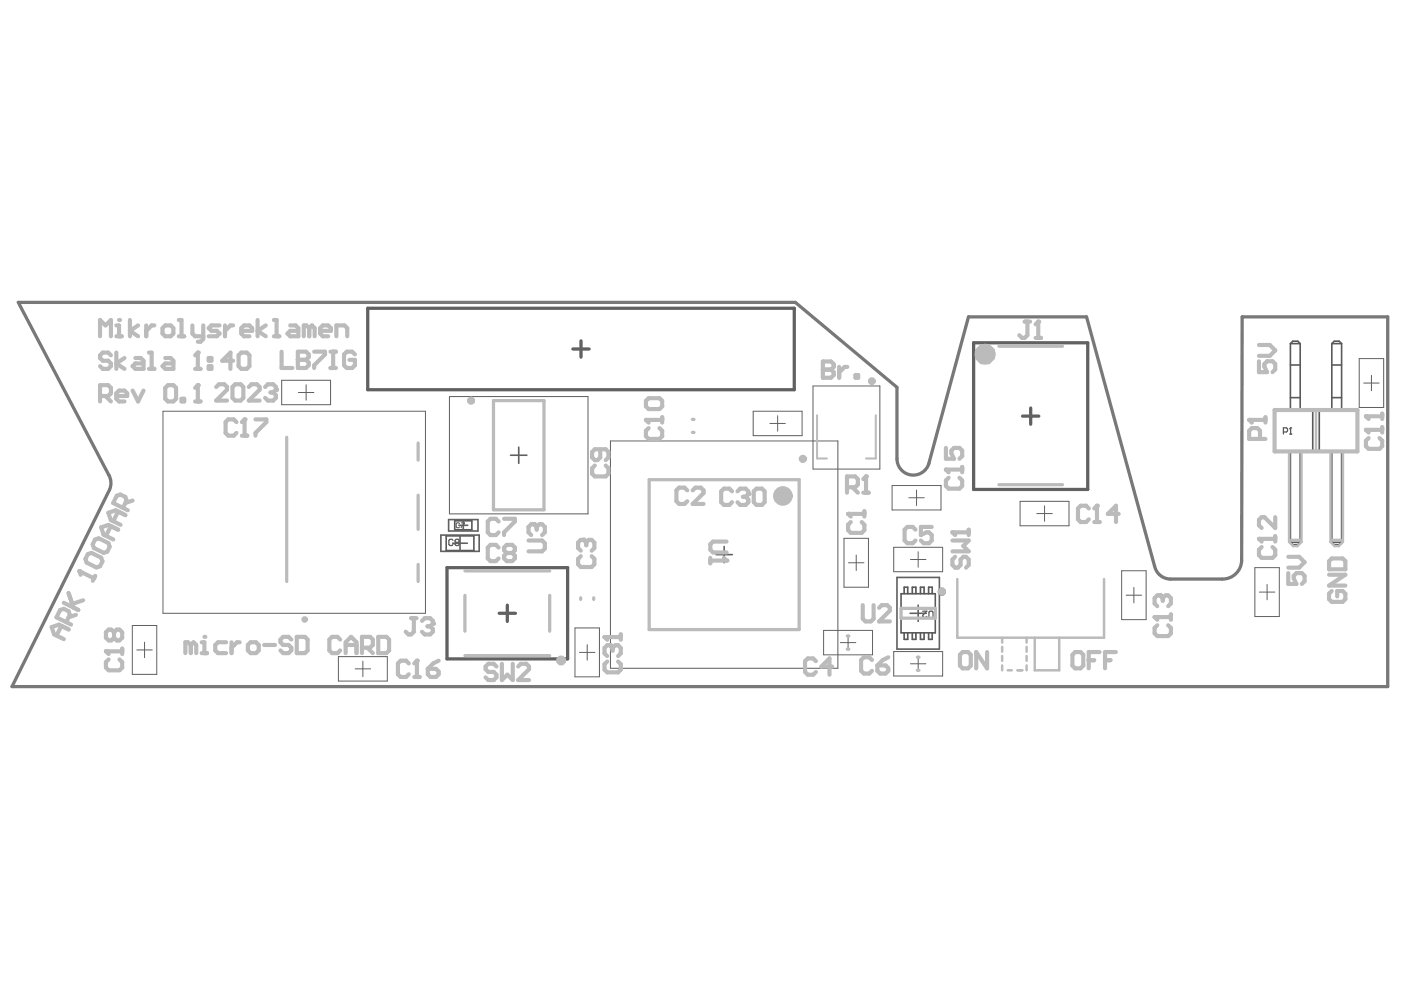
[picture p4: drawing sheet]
<svg xmlns="http://www.w3.org/2000/svg" width="297mm" height="210mm" viewBox="0 0 297 210" stroke-linecap="round" stroke-linejoin="round" font-family="sans-serif">
<g fill="none" stroke="#5a5a5a" stroke-width=".35">
<path d="M273.6 72.9h2.1M273.6 72.9v14M273.6 72.9l.5-.6h1l.6 .6M273.6 77.4h2.1M275.7 72.9v14M282.4 72.9v14M282.4 72.9h2M282.4 77.4h2M282.4 72.9l.5-.6h1l.5 .6M284.4 72.9v14M270.2 86.9h17.6v8.8h-17.6zM273.6 95.7v19.3"/>
<path d="M273.6 84.3h2.1M275.7 95.7v19.3M278.3 86.9v8.8M279.7 86.9v8.8M282.4 95.7v19.3M282.4 84.3h2M284.4 95.7v19.3M94.6 113.6h5.9v3.1h-5.9zM96.4 110.4h3.6v1.9h-3.6zM273.6 115l.5 .5h1l.6-.5M273.6 115h2.1M282.4 115l.5 .5h1l.5-.5"/>
<path d="M282.4 115h2M191 125.9h7.3v8.3h-7.3zM191.7 125.9v-1.4h.8v1.4M191.7 134.2v1.4h.8v-1.4M193.4 125.9v-1.4h.8v1.4M193.4 134.2v1.4h.8v-1.4M195.2 125.9v-1.4h.7v1.4M195.2 134.2v1.4h.7v-1.4M196.9 125.9v-1.4h.7v1.4M196.9 134.2v1.4h.7v-1.4"/>
</g>
<path d="M272.1 91.6h.7l.2-.2v-.5l-.2-.2h-.7v1.3M273.4 92h.5M273.6 90.7h.1M273.6 90.7l-.2 .2M273.6 90.7v1.3M96 114.6l-.2-.3h-.4l-.2 .3v.8l.2 .3h.4l.2-.3M96.7 115l-.2-.2 .2-.5h.4l.3 .3-.3 .4M96.7 115l-.2 .2 .2 .5h.4l.3-.3-.3-.4M96.7 115h.4M195.6 129.6h.9l-.9 .9 .3 .4h.4l.2-.2M196.9 130.9v-1.1l.3-.2h.4l.2 .2v1.1" fill="none" stroke="#5a5a5a" stroke-width=".26"/>
<path d="M97.4 111l-.1-.2h-.4l-.2 .2v.7l.2 .2h.4l.1-.2M97.8 110.8h.7l-.7 1.1" fill="none" stroke="#5a5a5a" stroke-width=".21"/>
<circle cx="199.7" cy="125.5" r=".43" fill="none" stroke="#5a5a5a" stroke-width=".86"/>
<g fill="none" stroke="#616161" stroke-width=".35">
<path d="M108.3 96.5h3.4M110 94.8v3.4M93.5 113.4h8.1v3.5h-8.1zM95.1 110.2h6.2v2.4h-6.2zM96 115.2h3.1M97.3 111.4h1.9M97.5 113.6v3.1M98.2 110.4v1.9M151.8 117.6h3.5M153.5 115.9v3.4M190.2 122.4h9v15.2h-9zM192.9 130h3.5"/>
<path d="M194.7 128.3v3.5"/>
</g>
<g fill="none" stroke="#616161" stroke-width=".21">
<path d="M288.2 76h5.2v10.4h-5.2zM290.8 79.6v3.3M34.6 87.2h55.6v42.8h-55.6zM59.7 80.6h10.4v5.2h-10.4zM63.3 83.2h3.2M64.9 81.6v3.3M95.3 84.1h29.4v24.9h-29.4zM129.4 93.5h48.2v48.2h-48.2zM159.7 87.2h10.4v5.2h-10.4zM163.2 89.8h3.3M164.9 88.1v3.3M172.4 81.8h14.1v17.7h-14.1z"/>
<path d="M289.1 81.2h3.3M178.9 114.1h5.2v10.4h-5.2zM179.9 119.3h3.3M181.5 117.7v3.3M189.1 102.9h10.4v5.2h-10.4zM189.5 116h10.4v5.2h-10.4zM192.7 105.5h3.3M193 118.6h3.3M194.3 103.9v3.3M194.7 117v3.3M216.3 106.3h10.3v5.2h-10.3zM219.8 108.9h3.3"/>
<path d="M221.5 107.2v3.3M28.1 132.6h5.1v10.4h-5.1zM29 137.8h3.3M30.6 136.2v3.2M71.7 139.2h10.4v5.2h-10.4zM121.9 133.1h5.2v10.4h-5.2zM122.9 138.3h3.2M124.5 136.7v3.3M174.6 133.7h10.4v5.1h-10.4zM178.2 136.2h3.2M179.8 134.6v3.3M189.5 138.1h10.4v5.2h-10.4z"/>
<path d="M194.7 139.1v3.3M237.8 121h5.2v10.4h-5.2zM238.8 126.2h3.2M240.4 124.6v3.2M266.1 120.4h5.1v10.3h-5.1zM267 125.5h3.3M268.6 123.9v3.3M75.3 141.8h3.3M76.9 140.2v3.3M193 140.7h3.3"/>
</g>
<path d="M78 65.4h90.4v17.2h-90.4zM121.5 74h3.4M123.2 72.3v3.4M206.4 72.7h24.2v31.1h-24.2zM216.8 88.2h3.5M218.5 86.5v3.5M94.8 120.4h25.6v19.3h-25.6zM105.8 130h3.5M107.6 128.3v3.5" fill="none" stroke="#616161" stroke-width=".69"/>
<path d="M3.9 64.1h164.7l21.6 18v15.2a3.4 3.4 0 0 0 3 3.4 3.4 3.4 0 0 0 3.8-2.5l8.3-31h25.1l14.4 52.8a3.5 3.5 0 0 0 3.3 2.8h11a4 4 0 0 0 4.2-4l.1-51.6h30.8v78.4h-291.7l20.7-41.8a3.4 3.4 0 0 0-.1-3z" fill="none" stroke="#787878" stroke-width=".69"/>
<g fill="none" stroke="#bbb" stroke-width=".69">
<path d="M211.8 73.4h13.5M60.8 92.7v30.6M88.7 93.9v3.7M104.6 84.9h10.7v23.2h-10.7zM146.8 91.7h.3M146.8 88.9h.3M88.7 105v7.2M88.7 119.7v3.6M137.6 101.7h31.8v31.8h-31.8zM211.8 102.8h13.5M98.6 121h17.9M98.6 139h17.9"/>
<path d="M98.6 126.2v7.6M116.5 126.2v7.6M123.1 126.7v.4M125.9 126.7v.4M179.6 137.6h.4M179.6 134.9h.4M191 129h7.3v2.1h-7.3zM194.5 139.4h.3M194.5 142.1h.3"/>
</g>
<path d="M273.3 95.7v19.2M275.9 95.7v19.2M279 86.9v8.8M282.1 95.7v19.2M284.7 95.7v19.2M273.3 114.9l.5-.4h1.7l.4 .4M273.3 114.9l.9 .9h.9l.8-.9M282.1 114.9l.4-.4h1.8l.4 .4M282.1 114.9l.9 .9h.8l.9-.9" fill="none" stroke="#bbb" stroke-width=".52"/>
<path d="M203 122.8v12.4h31.1v-12.4M212.5 135.2v1M212.5 137.1v1.1M212.5 139.1v1M217.7 135.2v1M217.7 137.1v1.1M217.7 139.1v1M219.4 135.2v6.9h5.2v-6.9M212.5 141.1v1M213.7 142.1h.8M215.7 142.1h1.1M217.7 141.1v1" fill="none" stroke="#bbb" stroke-width=".53"/>
<path d="M270.2 86.9h17.6v8.8h-17.6zM13 132.7l-1 2.1M13.5 127.8l3.1 1.5M14 131.9l.8-1.5-.3-.8-1-.5-.8 .2-.7 1.6 3.1 1.5M14.5 125.7l1.1 3.1M14.6 133.5l-2.1-1.1-1.5 .6 .5 1.5 2 1M16.1 130.4l-1.6 .5M16.8 121.1l3.1 1.5M17.6 127.3l-2.3 .8M20.2 122.1l-.5 1" fill="none" stroke="#bbb" stroke-width=".88"/>
<path d="M173.2 88.1v9.1h2.1M185.7 88.1v9.1h-2.1" fill="none" stroke="#bbb" stroke-width=".44"/>
<circle cx="16.8" cy="121.1" r=".44" fill="#bbb"/>
<g fill="none" stroke="#bbb" stroke-width=".88">
<path d="M45.8 82.1l.6-.6h1.2l.5 .6v.5l-2.3 2.3h2.3M49.3 82.1l.6-.6h1.1l.6 .6v2.3l-.6 .5h-1.1l-.6-.5zM52.7 82.1l.6-.6h1.2l.6 .6v.5l-2.4 2.3h2.4M56.2 82.1l.6-.6h1.1l.6 .6v.5M18.6 117.5l.8-.3 2.1 1 .2 .8-.5 1.1-.8 .2-2-1-.3-.8zM20.2 114.4l.7-.3 2.1 1.1 .3 .7-.6 1.1-.7 .2-2.1-1-.3-.8zM23.5 111.5l-1 2.1M25 108.5l-1 2M25 112.3l-2-1-1.6 .5 .6 1.6 2 1M26.1 107.7l.7-1.6-.2-.7-1.1-.5-.7 .2-.8 1.6 3.1 1.5M26.6 109.2l-2.1-1-1.5 .5 .5 1.6 2.1 1M28.1 106.1l-1.5 .5"/>
<path d="M16.8 121.1l.3 .8"/>
</g>
<circle cx="58.5" cy="82.6" r=".44" fill="#bbb"/>
<path d="M59.7 74.6v3.4h2.3M63.2 74.6v3.4h1.7l.6-.6v-.5l-.6-.6h-1.7M57.4 83.2h.5M57.9 83.2l.6 .6v.6l-.6 .5h-1.1l-.6-.5M58.5 82.6l-.6 .6" fill="none" stroke="#bbb" stroke-width=".88"/>
<circle cx="63.2" cy="76.3" r=".44" fill="#bbb"/>
<path d="M63.2 74.6h1.7l.6 .5v.6l-.6 .6h-1.7M66.6 74.6h2.3v.5l-2.3 2.3v.6M70.1 74.6h1.1M70.1 78h1.1M70.6 74.6v3.4M75.2 75.1l-.5-.5h-1.2l-.6 .5v2.3l.6 .6h1.2l.5-.6v-1.1h-1.1M40.5 136.8l-.6-.6h-.6v2.3M40.5 136.8v1.7M40.5 136.8l.5-.6 .6 .6v1.7M42.8 136.2h.5v2.3M42.8 138.5h1.1" fill="none" stroke="#bbb" stroke-width=".88"/>
<circle cx="43.3" cy="135" r=".44" fill="#bbb"/>
<g fill="none" stroke="#bbb" stroke-width=".88">
<path d="M174.5 76.6v3.5h1.7l.6-.6v-.6l-.6-.5h-1.7M47.9 136.2h-1.7l-.6 .6v1.1l.6 .6h1.7M49.1 136.2v2.3M50.8 136.2h-.6l-1.1 1.1M52.5 136.8l.6-.6h1.2l.6 .6v1.1l-.6 .6h-1.2l-.6-.6zM56 136.8h2.3M61.8 135.6l-.6-.6h-1.2l-.5 .6v.6l.5 .6h1.2l.6 .5v.6l-.6 .6h-1.2l-.5-.6M62.9 135h1.7l.6 .6v2.3l-.6 .6h-1.7zM72.1 135.6l-.5-.6h-1.2l-.6 .6v2.3l.6 .6h1.2l.5-.6M73.3 136.8h2.3M73.3 138.5v-2.3l1.1-1.2 1.2 1.2v2.3M76.7 137.3h1.8l.5-.5v-1.2l-.5-.6h-1.8v3.5"/>
<path d="M77.9 137.3l1.1 1.2M80.2 135h1.7l.6 .6v2.3l-.6 .6h-1.7z"/>
</g>
<circle cx="174.5" cy="78.4" r=".44" fill="#bbb"/>
<g fill="none" stroke="#bbb" stroke-width=".88">
<path d="M23.5 75.3l-.6-.5h-1.1l-.6 .5v.6l.6 .6h1.1l.6 .6v.5l-.6 .6h-1.1l-.6-.6M24.7 74.8v3.4M26.4 75.9l-1.7 1.2 1.7 1.1M28.7 75.9h1.1l.6 .6v1.7h-1.7l-.6-.6 .6-.5h1.7M31.6 74.8h.6v3.4M31.6 78.2h1.1M35 75.9h1.2l.6 .6v1.7h-1.8l-.5-.6 .5-.5h1.8M41.4 78.2h1.1M41.9 74.8v3.4M174.5 76.6h1.7l.6 .6v.6l-.6 .6h-1.7M177.9 77.8v2.3M179.6 77.8h-.5l-1.2 1.1"/>
<path d="M181.4 79.5h.6v.6h-.6zM266.9 76.6v2.3h1.7l-.5-1.2v-.5l.5-.6h1.2l.6 .6v1.1l-.6 .6M266.9 73.1h2.3l1.2 1.2-1.2 1.1h-2.3M203.5 138.8l.6-.5h1.1l.6 .5v2.3l-.6 .6h-1.1l-.6-.6zM209.3 138.3v3.4l-2.3-3.4v3.4M227.4 138.8l.6-.5h1.1l.6 .5v2.3l-.6 .6h-1.1l-.6-.6zM230.8 140h1.2M233.1 138.3h-2.3v3.4M234.3 140h1.1M236.6 138.3h-2.3v3.4"/>
</g>
<circle cx="41.9" cy="74.8" r=".44" fill="#bbb"/>
<g fill="none" stroke="#bbb" stroke-width=".88">
<path d="M41.9 74.8l-.5 .5M44.2 75.9h.6v.6h-.6zM44.2 77.6h.6v.6h-.6zM49.4 76.5h-2.3l1.8-1.7v3.4M50.6 75.3l.6-.5h1.1l.6 .5v2.3l-.6 .6h-1.1l-.6-.6zM21.2 84h1.7l.6-.6v-1.2l-.6-.5h-1.7v3.4M22.4 84l1.1 1.1M24.7 84h2.3v-.6l-.6-.6h-1.2l-.5 .6v1.1l.5 .6h1.2M28.1 82.8l1.2 2.3 1.1-2.3M35 82.2l.6-.5h1.2l.5 .5v2.3l-.5 .6h-1.2l-.6-.6zM38.5 84.5h.6v.6h-.6zM41.4 85.1h1.1"/>
<path d="M41.9 81.7v3.4M273.1 118.1h2.3l1.2 1.1-1.2 1.2h-2.3M281.8 119l.6-.6h2.3l.5 .6v1.7h-3.4zM273.1 121.5v2.3h1.8l-.6-1.1v-.6l.6-.6h1.1l.6 .6v1.1l-.6 .6M281.8 121.9h3.4l-3.4 2.3h3.4M282.4 125.3l-.6 .6v1.1l.6 .6h2.3l.5-.6v-1.1l-.5-.6h-1.2v1.2"/>
</g>
<circle cx="41.9" cy="81.7" r=".44" fill="#bbb"/>
<path d="M21.2 71.3v-3.5l1.2 1.2 1.1-1.2v3.5M24.7 71.3h1.1M24.7 69h.5v2.3M41.9 81.7l-.5 .5" fill="none" stroke="#bbb" stroke-width=".88"/>
<circle cx="25.2" cy="67.8" r=".44" fill="#bbb"/>
<g fill="none" stroke="#bbb" stroke-width=".88">
<path d="M27.5 67.8v3.5M29.3 69l-1.8 1.1 1.8 1.2M31 69v2.3M32.7 69h-.5l-1.2 1.1M34.5 69.6l.5-.6h1.2l.6 .6v1.1l-.6 .6h-1.2l-.5-.6zM37.9 71.3h1.2M37.9 67.8h.6v3.5M40.8 69v1.7l.6 .6h1.7M43.1 69v2.9l-.6 .6h-.6M46.6 69h-1.8l-.6 .6 .6 .5h1.2l.6 .6-.6 .6h-1.8M47.7 69v2.3M49.4 69h-.5l-1.2 1.1"/>
<path d="M51.2 70.1h2.3v-.5l-.6-.6h-1.2l-.5 .6v1.1l.5 .6h1.2M54.6 67.8v3.5M56.3 69l-1.7 1.1 1.7 1.2M58.1 71.3h1.1M58.1 67.8h.5v3.5M61.5 69h1.2l.6 .6v1.7h-1.8l-.6-.6 .6-.6h1.8M65.6 69.6l-.6-.6h-.6v2.3M65.6 69.6v1.7M65.6 69.6l.5-.6 .6 .6v1.7M67.9 70.1h2.3v-.5l-.6-.6h-1.2l-.5 .6v1.1l.5 .6h1.2M71.3 71.3v-2.3h1.7l.6 .6v1.7M129.3 136.8h-.6l-.5 .6v1.1l.5 .6"/>
<path d="M128.7 140.3l-.5 .5v1.2l.5 .6h2.3l.6-.6v-1.2l-.6-.5"/>
</g>
<circle cx="129.3" cy="136.8" r=".44" fill="#bbb"/>
<path d="M128.2 135.1h3.4M129.3 136.8l.6 .6M129.9 137.4v.6M129.9 137.4l.6-.6h.5l.6 .6v1.1l-.6 .6M131.6 134.5v1.2" fill="none" stroke="#bbb" stroke-width=".88"/>
<circle cx="128.2" cy="135.1" r=".44" fill="#bbb"/>
<path d="M155.2 104.2l-.6-.6h-1.1l-.6 .6v2.3l.6 .6h1.1l.6-.6M156.4 104.2l.5-.6h1.2l.6 .6v.6M128.2 135.1l.5 .6" fill="none" stroke="#bbb" stroke-width=".88"/>
<circle cx="158.7" cy="104.8" r=".44" fill="#bbb"/>
<path d="M157.5 105.3h.6M158.1 105.3l.6 .6v.6l-.6 .6h-1.2l-.5-.6M158.7 104.8l-.6 .5M159.8 104.2l.6-.6h1.1l.6 .6v2.3l-.6 .6h-1.1l-.6-.6zM86.7 140.7l-.6-.6h-1.2l-.5 .6v2.3l.5 .5h1.2l.6-.5M87.8 143.5h1.2M88.4 140.1v3.4" fill="none" stroke="#bbb" stroke-width=".88"/>
<circle cx="88.4" cy="140.1" r=".44" fill="#bbb"/>
<path d="M179.8 109h3.5M180.4 110.7l-.6 .6v1.1l.6 .6h2.3l.6-.6v-1.1l-.6-.6M183.3 108.4v1.1M194.1 112.3l-.6-.6h-1.1l-.6 .6v2.3l.6 .6h1.1l.6-.6M197.6 111.7h-2.4v1.7l1.2-.5h.6l.6 .5v1.2l-.6 .6h-1.2l-.6-.6M88.4 140.1l-.6 .6M90.7 141.8h1.7l.6 .6v.6l-.6 .5h-1.1l-.6-.5zM93 140.1l-1.1 .6-1.2 1.1" fill="none" stroke="#bbb" stroke-width=".88"/>
<circle cx="179.8" cy="109" r=".44" fill="#bbb"/>
<path d="M179.8 109l.6 .5M201.9 114.6h3.5l-1.2 1.2 1.2 1.1h-3.5M201.9 112.9h3.5M202.5 118.1l-.6 .5v1.2l.6 .6h.6l.6-.6v-1.2l.5-.5h.6l.6 .5v1.2l-.6 .6M205.4 112.3v1.1" fill="none" stroke="#bbb" stroke-width=".88"/>
<circle cx="201.9" cy="112.9" r=".44" fill="#bbb"/>
<path d="M201.9 112.9l.6 .5M22.5 138.1h3.4M23 139.8l-.5 .6v1.1l.5 .6h2.3l.6-.6v-1.1l-.6-.6M25.9 137.5v1.2M105.3 141.3l-.6-.6h-1.2l-.5 .6v.6l.5 .6h1.2l.6 .5v.6l-.6 .6h-1.2l-.5-.6M106.4 140.7v3.5l1.2-1.2 1.1 1.2v-3.5M109.9 141.3l.5-.6h1.2l.6 .6v.6l-2.3 2.3h2.3" fill="none" stroke="#bbb" stroke-width=".88"/>
<circle cx="22.5" cy="138.1" r=".44" fill="#bbb"/>
<path d="M50.1 89.5l-.5-.6h-1.2l-.6 .6v2.3l.6 .6h1.2l.5-.6M51.3 92.4h1.1M51.9 88.9v3.5M22.5 138.1l.5 .6M24.2 134.1l-.6-.6h-.6l-.5 .6v1.1l.5 .6h.6l.6-.6M24.2 134.1l.6-.6h.5l.6 .6v1.1l-.6 .6h-.5l-.6-.6M24.2 134.1v1.1" fill="none" stroke="#bbb" stroke-width=".88"/>
<circle cx="51.9" cy="88.9" r=".44" fill="#bbb"/>
<path d="M51.9 88.9l-.6 .6M54.2 88.9h2.3v.6l-2.3 2.3v.6M200.5 99.6h3.5M204 99v1.1M201.1 101.3l-.6 .6v1.1l.6 .6h2.3l.6-.6v-1.1l-.6-.6" fill="none" stroke="#bbb" stroke-width=".88"/>
<circle cx="200.5" cy="99.6" r=".44" fill="#bbb"/>
<path d="M200.5 99.6l.6 .5M200.5 95v2.3h1.8l-.6-1.2v-.6l.6-.5h1.1l.6 .5v1.2l-.6 .6M179.6 103.3h1.7l.6-.6v-1.1l-.6-.6h-1.7v3.5M180.7 103.3l1.2 1.2M183 104.5h1.2M183.6 101v3.5" fill="none" stroke="#bbb" stroke-width=".88"/>
<circle cx="183.6" cy="101" r=".44" fill="#bbb"/>
<path d="M183.6 101l-.6 .6M87.2 131.1h1.1M87.7 131.1v2.8l-.5 .6h-.6l-.6-.6M89.5 131.6l.5-.5h1.2l.6 .5v.6" fill="none" stroke="#bbb" stroke-width=".88"/>
<circle cx="91.8" cy="132.2" r=".44" fill="#bbb"/>
<path d="M230.9 107.8l-.6-.6h-1.2l-.6 .6v2.3l.6 .6h1.2l.6-.6M232 110.7h1.2M232.6 107.2v3.5M90.6 132.8h.6M91.2 132.8l.6 .6v.5l-.6 .6h-1.2l-.5-.6M91.8 132.2l-.6 .6" fill="none" stroke="#bbb" stroke-width=".88"/>
<circle cx="232.6" cy="107.2" r=".44" fill="#bbb"/>
<path d="M232.6 107.2l-.6 .6M237.2 109h-2.3l1.7-1.8v3.5M244.8 130.8h3.5M245.4 132.6l-.6 .5v1.2l.6 .6h2.3l.6-.6v-1.2l-.6-.5M248.3 130.3v1.1" fill="none" stroke="#bbb" stroke-width=".88"/>
<circle cx="244.8" cy="130.8" r=".44" fill="#bbb"/>
<path d="M244.8 130.8l.6 .6M245.9 126.2h-.5l-.6 .6v1.2l.6 .5" fill="none" stroke="#bbb" stroke-width=".88"/>
<circle cx="245.9" cy="126.2" r=".44" fill="#bbb"/>
<path d="M266.9 114.3h3.5M267.5 116l-.6 .6v1.1l.6 .6h2.3l.6-.6v-1.1l-.6-.6M270.4 113.7v1.1M245.9 126.2l.6 .6M246.5 126.8v.6M246.5 126.8l.6-.6h.6l.6 .6v1.2l-.6 .5" fill="none" stroke="#bbb" stroke-width=".88"/>
<circle cx="266.9" cy="114.3" r=".44" fill="#bbb"/>
<path d="M289.6 91.1h3.5M290.2 92.9l-.6 .5v1.2l.6 .6h2.3l.6-.6v-1.2l-.6-.5M293.1 90.6v1.1M266.9 114.3l.6 .5M270.4 109.7v2.3l-2.3-2.3h-.6l-.6 .5v1.2l.6 .6" fill="none" stroke="#bbb" stroke-width=".88"/>
<circle cx="289.6" cy="91.1" r=".44" fill="#bbb"/>
<path d="M289.6 91.1l.6 .6M289.6 88.3h3.5M293.1 87.7v1.1" fill="none" stroke="#bbb" stroke-width=".88"/>
<circle cx="289.6" cy="88.3" r=".44" fill="#bbb"/>
<path d="M289.6 88.3l.6 .5M112.1 114.6h2.8l.6 .6v1.1l-.6 .6h-2.8M113.2 111.1h-.6l-.5 .6v1.2l.5 .5" fill="none" stroke="#bbb" stroke-width=".88"/>
<circle cx="113.2" cy="111.1" r=".44" fill="#bbb"/>
<path d="M264.8 89h3.5M267.2 93.1v-1.8l-.6-.5h-1.2l-.6 .5v1.8h3.5M268.3 88.5v1.1M113.2 111.1l.6 .6M113.8 111.7v.6M113.8 111.7l.6-.6h.5l.6 .6v1.2l-.6 .5M182.9 128.3v2.9l.6 .6h1.1l.6-.6v-2.9M186.4 128.9l.6-.6h1.1l.6 .6v.6l-2.3 2.3h2.3" fill="none" stroke="#bbb" stroke-width=".88"/>
<circle cx="264.8" cy="89" r=".44" fill="#bbb"/>
<path d="M136.9 89h3.5M137.5 90.8l-.6 .5v1.2l.6 .6h2.3l.6-.6v-1.2l-.6-.5M140.4 88.5v1.1M264.8 89l.6 .6" fill="none" stroke="#bbb" stroke-width=".88"/>
<circle cx="136.9" cy="89" r=".44" fill="#bbb"/>
<g fill="none" stroke="#bbb" stroke-width=".88">
<path d="M126.1 98.7l-.6 .6v1.1l.6 .6h2.3l.6-.6v-1.1l-.6-.6M127.3 95.3v1.7l-.6 .6h-.6l-.6-.6v-1.2l.6-.5h2.3l.6 .5v1.2l-.6 .6M136.9 89l.6 .6M136.9 85l.6-.6h2.3l.6 .6v1.2l-.6 .5h-2.3l-.6-.5zM105.7 116.1l-.6-.6h-1.1l-.6 .6v2.3l.6 .6h1.1l.6-.6M105.7 110.6l-.6-.6h-1.1l-.6 .6v2.3l.6 .5h1.1l.6-.5M106.9 110h2.3v.6l-2.3 2.3v.5M107.4 117.2l-.5-.5v-.6l.5-.6h1.2l.6 .6v.6l-.6 .5M107.4 117.2l-.5 .6v.6l.5 .6h1.2l.6-.6v-.6l-.6-.6M107.4 117.2h1.2M150.6 118.3v1.1M150.6 118.9h3.5"/>
<path d="M154.1 114.8h-2.9l-.6 .6v1.2l.6 .5h2.9"/>
</g>
<circle cx="154.1" cy="118.9" r=".44" fill="#bbb"/>
<path d="M217.3 68.2h1.1M217.8 68.2v2.9l-.5 .5h-.6l-.6-.5M219.6 71.6h1.1M220.1 68.2v3.4M153.5 118.3l.6 .6" fill="none" stroke="#bbb" stroke-width=".88"/>
<circle cx="220.1" cy="68.2" r=".44" fill="#bbb"/>
<path d="M220.1 68.2l-.5 .6M123.1 117.9l-.5 .6v1.1l.5 .6h2.3l.6-.6v-1.1l-.6-.6M123.7 114.5h-.6l-.5 .5v1.2l.5 .6M145.7 104l-.6-.6h-1.1l-.6 .6v2.3l.6 .5h1.1l.6-.5M146.9 104l.5-.6h1.2l.6 .6v.5l-2.3 2.3h2.3" fill="none" stroke="#bbb" stroke-width=".88"/>
<circle cx="123.7" cy="114.5" r=".44" fill="#bbb"/>
<path d="M123.7 114.5l.6 .5M124.3 115v.6M124.3 115l.6-.5h.5l.6 .5v1.2l-.6 .6M184.9 139.9l-.6-.5h-1.2l-.5 .5v2.3l.5 .6h1.2l.6-.6M188.3 139.4l-1.1 .5-1.2 1.2M173 140.2l-.6-.6h-1.1l-.6 .6v2.3l.6 .6h1.1l.6-.6M176.4 141.3h-2.3l1.8-1.7v3.5M186 141.1h1.8l.5 .6v.5l-.5 .6h-1.2l-.6-.6z" fill="none" stroke="#bbb" stroke-width=".88"/>
<circle cx="119" cy="140" r=".52" fill="none" stroke="#bbb" stroke-width="1.1"/>
<g fill="none" stroke="#bbb" stroke-width=".86">
<circle cx="99.9" cy="84.9" r=".43"/>
<circle cx="170.2" cy="97.3" r=".43"/>
<circle cx="199.7" cy="125.5" r=".43"/>
</g>
<circle cx="208.8" cy="75.1" r=".49" fill="none" stroke="#bbb" stroke-width="3.5"/>
<circle cx="184.8" cy="80.8" r=".41" fill="none" stroke="#bbb" stroke-width=".83"/>
<circle cx="166" cy="105.2" r="1.04" fill="none" stroke="#bbb" stroke-width="2.1"/>
<circle cx="64.6" cy="131.3" r=".35" fill="none" stroke="#bbb" stroke-width=".69"/>
</svg>
